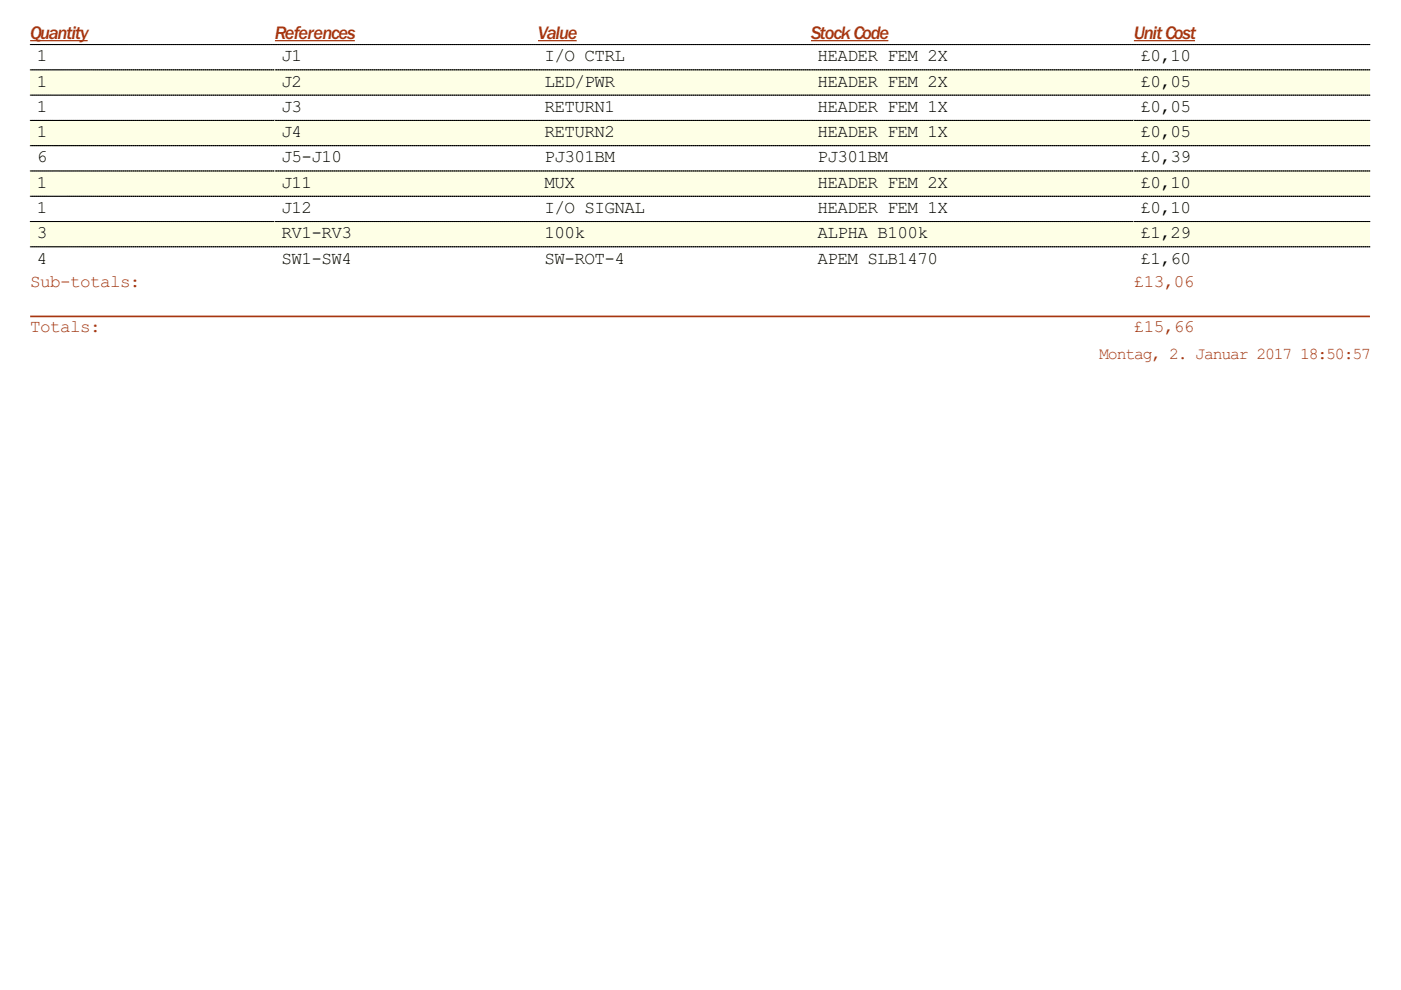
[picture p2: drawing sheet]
<svg xmlns="http://www.w3.org/2000/svg" width="297mm" height="210mm" viewBox="0 0 297 210" stroke-linecap="round" stroke-linejoin="round" font-family="sans-serif">
<defs><g id="words">
<g font-size="4.5" fill="#a73610">
<text x="6.4" y="8.4">Quantity</text>
<text x="58.3" y="8.4">References</text>
<text x="114.1" y="8.4">Value</text>
<text x="171.9" y="8.4">StockCode</text>
<text x="240.4" y="8.4">UnitCost</text>
</g>
<g font-size="4.2">
<text x="7.8" y="13">1</text>
<text x="59.7" y="13">J1</text>
<text x="115.5" y="13">I/O CTRL</text>
<text x="173.4" y="13">HEADER FEM 2X</text>
<text x="241.8" y="13">£0,10</text>
<text x="7.8" y="18.4">1</text>
<text x="7.8" y="23.7">1</text>
<text x="59.7" y="18.4">J2</text>
<text x="59.7" y="23.7">J3</text>
<text x="115.5" y="18.4">LED/PWR</text>
<text x="115.5" y="23.7">RETURN1</text>
<text x="173.4" y="18.4">HEADER FEM 2X</text>
<text x="173.4" y="23.7">HEADER FEM 1X</text>
<text x="241.8" y="18.4">£0,05</text>
<text x="241.8" y="23.7">£0,05</text>
<text x="7.8" y="29.1">1</text>
<text x="59.7" y="29.1">J4</text>
<text x="115.5" y="29.1">RETURN2</text>
<text x="173.4" y="29.1">HEADER FEM 1X</text>
<text x="241.8" y="29.1">£0,05</text>
<text x="7.8" y="34.4">6</text>
<text x="59.7" y="34.4">J5-J10</text>
<text x="115.5" y="34.4">PJ301BM</text>
<text x="173.4" y="34.4">PJ301BM</text>
<text x="241.8" y="34.4">£0,39</text>
<text x="7.8" y="39.8">1</text>
<text x="59.7" y="39.8">J11</text>
<text x="115.5" y="39.8">MUX</text>
<text x="173.4" y="39.8">HEADER FEM 2X</text>
<text x="241.8" y="39.8">£0,10</text>
<text x="7.8" y="45.2">1</text>
<text x="59.7" y="45.2">J12</text>
<text x="115.5" y="45.2">I/O SIGNAL</text>
<text x="173.4" y="45.2">HEADER FEM 1X</text>
<text x="241.8" y="45.2">£0,10</text>
<text x="7.8" y="50.5">3</text>
<text x="59.7" y="50.5">RV1-RV3</text>
<text x="115.5" y="50.5">100k</text>
<text x="173.4" y="50.5">ALPHA B100k</text>
<text x="241.8" y="50.5">£1,29</text>
<text x="7.8" y="55.9">4</text>
<text x="59.7" y="55.9">SW1-SW4</text>
<text x="115.5" y="55.9">SW-ROT-4</text>
<text x="173.4" y="55.9">APEM SLB1470</text>
<text x="241.8" y="55.9">£1,60</text>
</g>
<g font-size="4.2" fill="#a73610">
<text x="6.4" y="60.8">Sub-totals:</text>
<text x="240.4" y="60.8">£13,06</text>
<text x="6.4" y="70.4">Totals:</text>
<text x="240.4" y="70.4">£15,66</text>
</g>
<g font-size="4" fill="#a73610">
<text x="233.1" y="76.1">Montag, 2. Januar 2017</text>
<text x="275.6" y="76.1">18:50:57</text>
</g>
</g></defs>
<path d="M6.4 8.6h12.2M58.3 8.6h16.9M114.1 8.6h8.2M171.9 8.6h16.4M240.4 8.6h13" fill="none" stroke="#a73610" stroke-width=".26"/>
<path d="M6.4 9.5h51.9M58.3 9.5h55.7M114.1 9.5h57.8M172 9.5h68.4M240.5 9.5h49.9" fill="none" stroke="#000" stroke-width=".21" stroke-dasharray=".3 .1"/>
<path d="M6.4 14.8h51.9v5.3h-51.9z" fill="#feffe6"/>
<path d="M6.4 14.8h51.9" fill="none" stroke="#000" stroke-width=".21" stroke-dasharray=".3 .1"/>
<g fill="#feffe6">
<path d="M7.7 15.1h2.1v4.2h-2.1z"/>
<path d="M58.3 14.8h55.8v5.3h-55.8z"/>
</g>
<path d="M58.3 14.8h55.7" fill="none" stroke="#000" stroke-width=".21" stroke-dasharray=".3 .1"/>
<g fill="#feffe6">
<path d="M59.5 15.1h4.2v4.2h-4.2z"/>
<path d="M114.1 14.8h57.9v5.3h-57.9z"/>
</g>
<path d="M114.1 14.8h57.8" fill="none" stroke="#000" stroke-width=".21" stroke-dasharray=".3 .1"/>
<g fill="#feffe6">
<path d="M115.3 15.1h14.8v4.2h-14.8z"/>
<path d="M172 14.8h68.4v5.3h-68.4z"/>
</g>
<path d="M172 14.8h68.4" fill="none" stroke="#000" stroke-width=".21" stroke-dasharray=".3 .1"/>
<g fill="#feffe6">
<path d="M173.2 15.1h27.5v4.2h-27.5z"/>
<path d="M240.4 14.8h50.1v5.3h-50.1z"/>
</g>
<path d="M240.5 14.8h49.9" fill="none" stroke="#000" stroke-width=".21" stroke-dasharray=".3 .1"/>
<path d="M241.7 15.1h10.6v4.2h-10.6z" fill="#feffe6"/>
<path d="M6.4 20.2h51.9M58.3 20.2h55.7M114.1 20.2h57.8M172 20.2h68.4M240.5 20.2h49.9" fill="none" stroke="#000" stroke-width=".21" stroke-dasharray=".3 .1"/>
<path d="M6.4 25.5h51.9v5.4h-51.9z" fill="#feffe6"/>
<path d="M6.4 25.5h51.9" fill="none" stroke="#000" stroke-width=".21" stroke-dasharray=".3 .1"/>
<g fill="#feffe6">
<path d="M7.7 25.7h2.1v4.2h-2.1z"/>
<path d="M58.3 25.5h55.8v5.4h-55.8z"/>
</g>
<path d="M58.3 25.5h55.7" fill="none" stroke="#000" stroke-width=".21" stroke-dasharray=".3 .1"/>
<g fill="#feffe6">
<path d="M59.5 25.7h4.2v4.2h-4.2z"/>
<path d="M114.1 25.5h57.9v5.4h-57.9z"/>
</g>
<path d="M114.1 25.5h57.8" fill="none" stroke="#000" stroke-width=".21" stroke-dasharray=".3 .1"/>
<g fill="#feffe6">
<path d="M115.3 25.7h14.8v4.2h-14.8z"/>
<path d="M172 25.5h68.4v5.4h-68.4z"/>
</g>
<path d="M172 25.5h68.4" fill="none" stroke="#000" stroke-width=".21" stroke-dasharray=".3 .1"/>
<g fill="#feffe6">
<path d="M173.2 25.7h27.5v4.2h-27.5z"/>
<path d="M240.4 25.5h50.1v5.4h-50.1z"/>
</g>
<path d="M240.5 25.5h49.9" fill="none" stroke="#000" stroke-width=".21" stroke-dasharray=".3 .1"/>
<path d="M241.7 25.7h10.6v4.2h-10.6z" fill="#feffe6"/>
<path d="M6.4 30.9h51.9M58.3 30.9h55.7M114.1 30.9h57.8M172 30.9h68.4M240.5 30.9h49.9" fill="none" stroke="#000" stroke-width=".21" stroke-dasharray=".3 .1"/>
<path d="M6.4 36.2h51.9v5.4h-51.9z" fill="#feffe6"/>
<path d="M6.4 36.3h51.9" fill="none" stroke="#000" stroke-width=".21" stroke-dasharray=".3 .1"/>
<g fill="#feffe6">
<path d="M7.7 36.5h2.1v4.2h-2.1z"/>
<path d="M58.3 36.2h55.8v5.4h-55.8z"/>
</g>
<path d="M58.3 36.3h55.7" fill="none" stroke="#000" stroke-width=".21" stroke-dasharray=".3 .1"/>
<g fill="#feffe6">
<path d="M59.5 36.5h6.4v4.2h-6.4z"/>
<path d="M114.1 36.2h57.9v5.4h-57.9z"/>
</g>
<path d="M114.1 36.3h57.8" fill="none" stroke="#000" stroke-width=".21" stroke-dasharray=".3 .1"/>
<g fill="#feffe6">
<path d="M115.3 36.5h6.4v4.2h-6.4z"/>
<path d="M172 36.2h68.4v5.4h-68.4z"/>
</g>
<path d="M172 36.3h68.4" fill="none" stroke="#000" stroke-width=".21" stroke-dasharray=".3 .1"/>
<g fill="#feffe6">
<path d="M173.2 36.5h27.5v4.2h-27.5z"/>
<path d="M240.4 36.2h50.1v5.4h-50.1z"/>
</g>
<path d="M240.5 36.3h49.9" fill="none" stroke="#000" stroke-width=".21" stroke-dasharray=".3 .1"/>
<path d="M241.7 36.5h10.6v4.2h-10.6z" fill="#feffe6"/>
<path d="M6.4 41.6h51.9M58.3 41.6h55.7M114.1 41.6h57.8M172 41.6h68.4M240.5 41.6h49.9" fill="none" stroke="#000" stroke-width=".21" stroke-dasharray=".3 .1"/>
<path d="M6.4 46.9h51.9v5.4h-51.9z" fill="#feffe6"/>
<path d="M6.4 47h51.9" fill="none" stroke="#000" stroke-width=".21" stroke-dasharray=".3 .1"/>
<g fill="#feffe6">
<path d="M7.7 47.3h2.1v4.3h-2.1z"/>
<path d="M58.3 46.9h55.8v5.4h-55.8z"/>
</g>
<path d="M58.3 47h55.7" fill="none" stroke="#000" stroke-width=".21" stroke-dasharray=".3 .1"/>
<g fill="#feffe6">
<path d="M59.5 47.3h14.8v4.3h-14.8z"/>
<path d="M114.1 46.9h57.9v5.4h-57.9z"/>
</g>
<path d="M114.1 47h57.8" fill="none" stroke="#000" stroke-width=".21" stroke-dasharray=".3 .1"/>
<g fill="#feffe6">
<path d="M115.3 47.3h8.5v4.3h-8.5z"/>
<path d="M172 46.9h68.4v5.4h-68.4z"/>
</g>
<path d="M172 47h68.4" fill="none" stroke="#000" stroke-width=".21" stroke-dasharray=".3 .1"/>
<g fill="#feffe6">
<path d="M173.2 47.3h23.3v4.3h-23.3z"/>
<path d="M240.4 46.9h50.1v5.4h-50.1z"/>
</g>
<path d="M240.5 47h49.9" fill="none" stroke="#000" stroke-width=".21" stroke-dasharray=".3 .1"/>
<path d="M241.7 47.3h10.6v4.3h-10.6z" fill="#feffe6"/>
<path d="M6.4 52.3h51.9M58.3 52.3h55.7M114.1 52.3h57.8M172 52.3h68.4M240.5 52.3h49.9" fill="none" stroke="#000" stroke-width=".21" stroke-dasharray=".3 .1"/>
<path d="M6.6 67.1h283.7" fill="none" stroke="#a73610" stroke-width=".35"/>
<use href="#words"/>
</svg>
